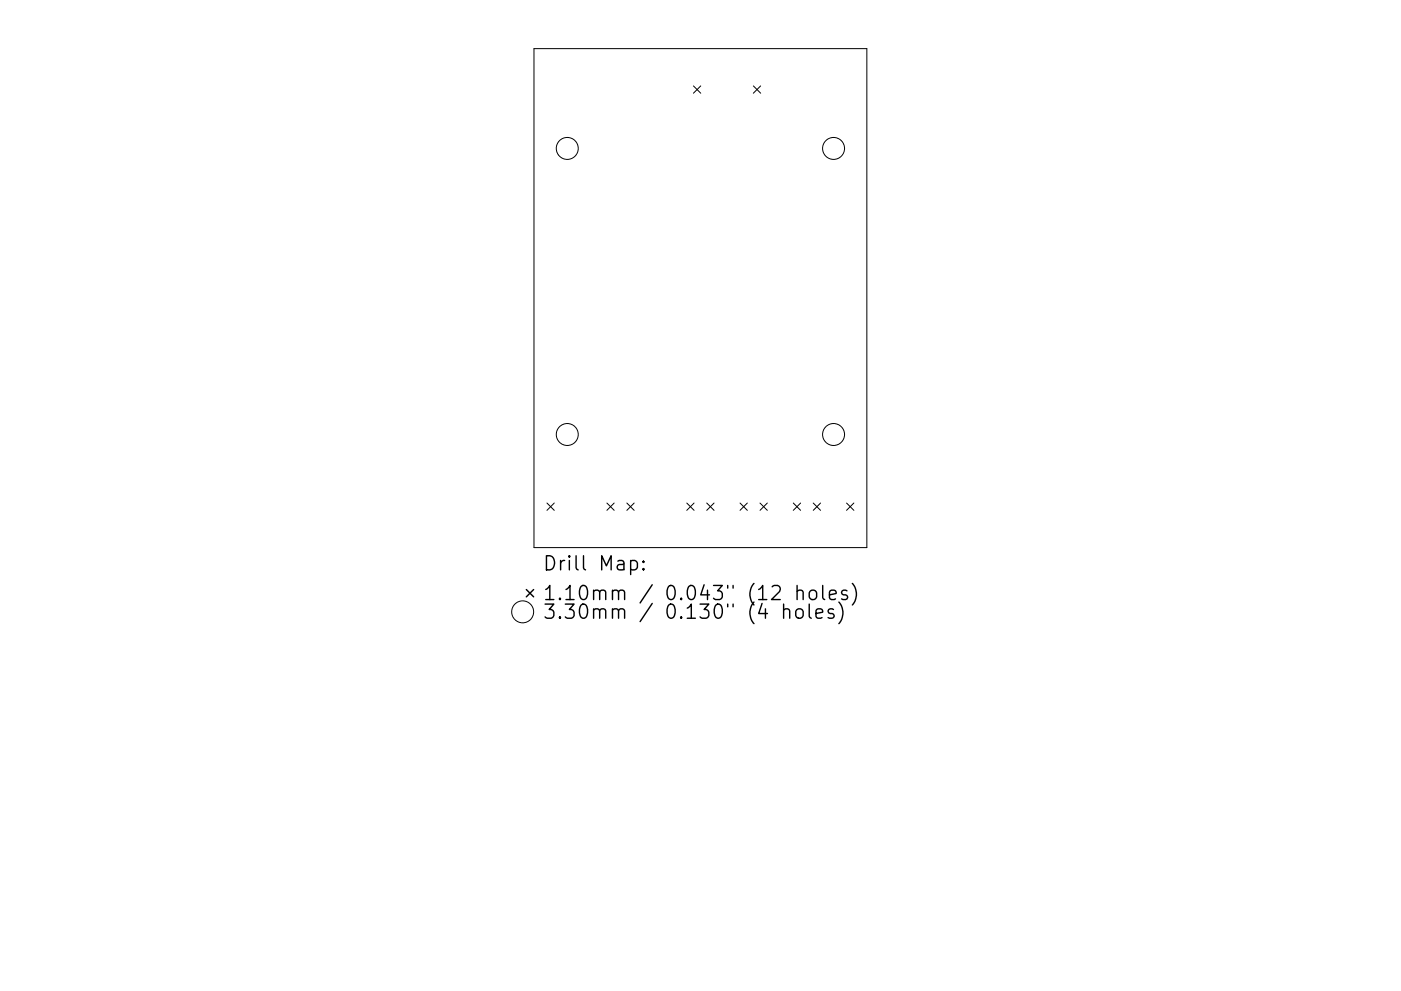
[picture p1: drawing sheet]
<svg xmlns="http://www.w3.org/2000/svg" width="297mm" height="210mm" viewBox="0 0 297 210" stroke-linecap="round" stroke-linejoin="round" font-family="sans-serif">
<defs><g id="words">
<g font-size="4.2">
<text x="115.1" y="121.1">Drill Map:</text>
<text x="115.1" y="127.4">1.10mm / 0.043&quot; (12 holes)</text>
<text x="115.1" y="131.3">3.30mm / 0.130&quot; (4 holes)</text>
</g>
</g></defs>
<g fill="none" stroke="#000" stroke-width=".21">
<path d="M113.2 10.3h70.6v105.9h-70.6zM147 18.2l1.6 1.6M148.6 18.2l-1.6 1.6M159.7 18.2l1.6 1.6M161.3 18.2l-1.6 1.6M116 106.7l1.5 1.6M117.5 106.7l-1.5 1.6M128.7 106.7l1.5 1.6M130.2 106.7l-1.5 1.6M132.9 106.7l1.6 1.6M134.5 106.7l-1.6 1.6M145.6 106.7l1.6 1.6"/>
<path d="M147.2 106.7l-1.6 1.6M149.8 106.7l1.6 1.6M151.4 106.7l-1.6 1.6M156.9 106.7l1.6 1.6M158.5 106.7l-1.6 1.6M161.1 106.7l1.6 1.6M162.7 106.7l-1.6 1.6M168.2 106.7l1.5 1.6M169.7 106.7l-1.5 1.6M172.4 106.7l1.6 1.6M174 106.7l-1.6 1.6M179.5 106.7l1.5 1.6"/>
<path d="M181 106.7l-1.5 1.6"/>
<circle cx="120.3" cy="31.5" r="2.33"/>
<circle cx="176.7" cy="31.5" r="2.33"/>
<circle cx="120.3" cy="92.2" r="2.33"/>
<circle cx="176.7" cy="92.2" r="2.33"/>
<circle cx="110.8" cy="129.8" r="2.33"/>
</g>
<g fill="none" stroke="#000" stroke-width=".3">
<path d="M133.7 119.1l.9-.2 .5 .6v.8l-.2 .5-.3 .1-.9-.1M136.4 119.1l.2 .1-.2 .1-.1-.1 .1-.1v.2M111.6 125.1l1.5 1.5M113.1 125.1l-1.5 1.5M136.4 120.6l.2 .2-.2 .1-.1-.1 .1-.2v.3M166.1 129.5a.75 .75 0 0 1 1.3 .1v1.6M166.1 128.2v3M169 125.5a.74 .74 0 0 1 1.3 .1v1.6M169 129.3a.81 .81 0 0 1 1.3 .4v.9a.81 .81 0 0 1-.8 .6 .81 .81 0 0 1-.8-.6v-.9zM169 124.2v3M171.6 128.2v2.5l.4 .5M171.7 125.5a.81 .81 0 0 1 .8-.3 .81 .81 0 0 1 .6 .6v.8a.81 .81 0 0 1-.7 .6 .81 .81 0 0 1-.8-.6v-.8z"/>
<path d="M173 130.2l1.4-.3-.1-.6-.9-.1-.4 .4v1.1l.1 .3 .3 .2 .9-.2M174.4 124.2v2.6l.5 .4M175.9 126.2l1.4-.3-.2-.5-.8-.2-.4 .4v1.2l.1 .3 .3 .1 .8-.1M176.7 129.3l-.7-.1-.4 .4 .1 .4 1 .3 .2 .3-.2 .4-.3 .2-.8-.2M177.9 127.7a3.4 3.4 0 0 1 0 4.6M179.6 125.4l-.7-.2-.5 .4 .2 .5 1 .3 .1 .2-.1 .5-.3 .1-.9-.1M180.7 123.8a3.4 3.4 0 0 1 0 4.6"/>
</g>
<use href="#words"/>
</svg>
